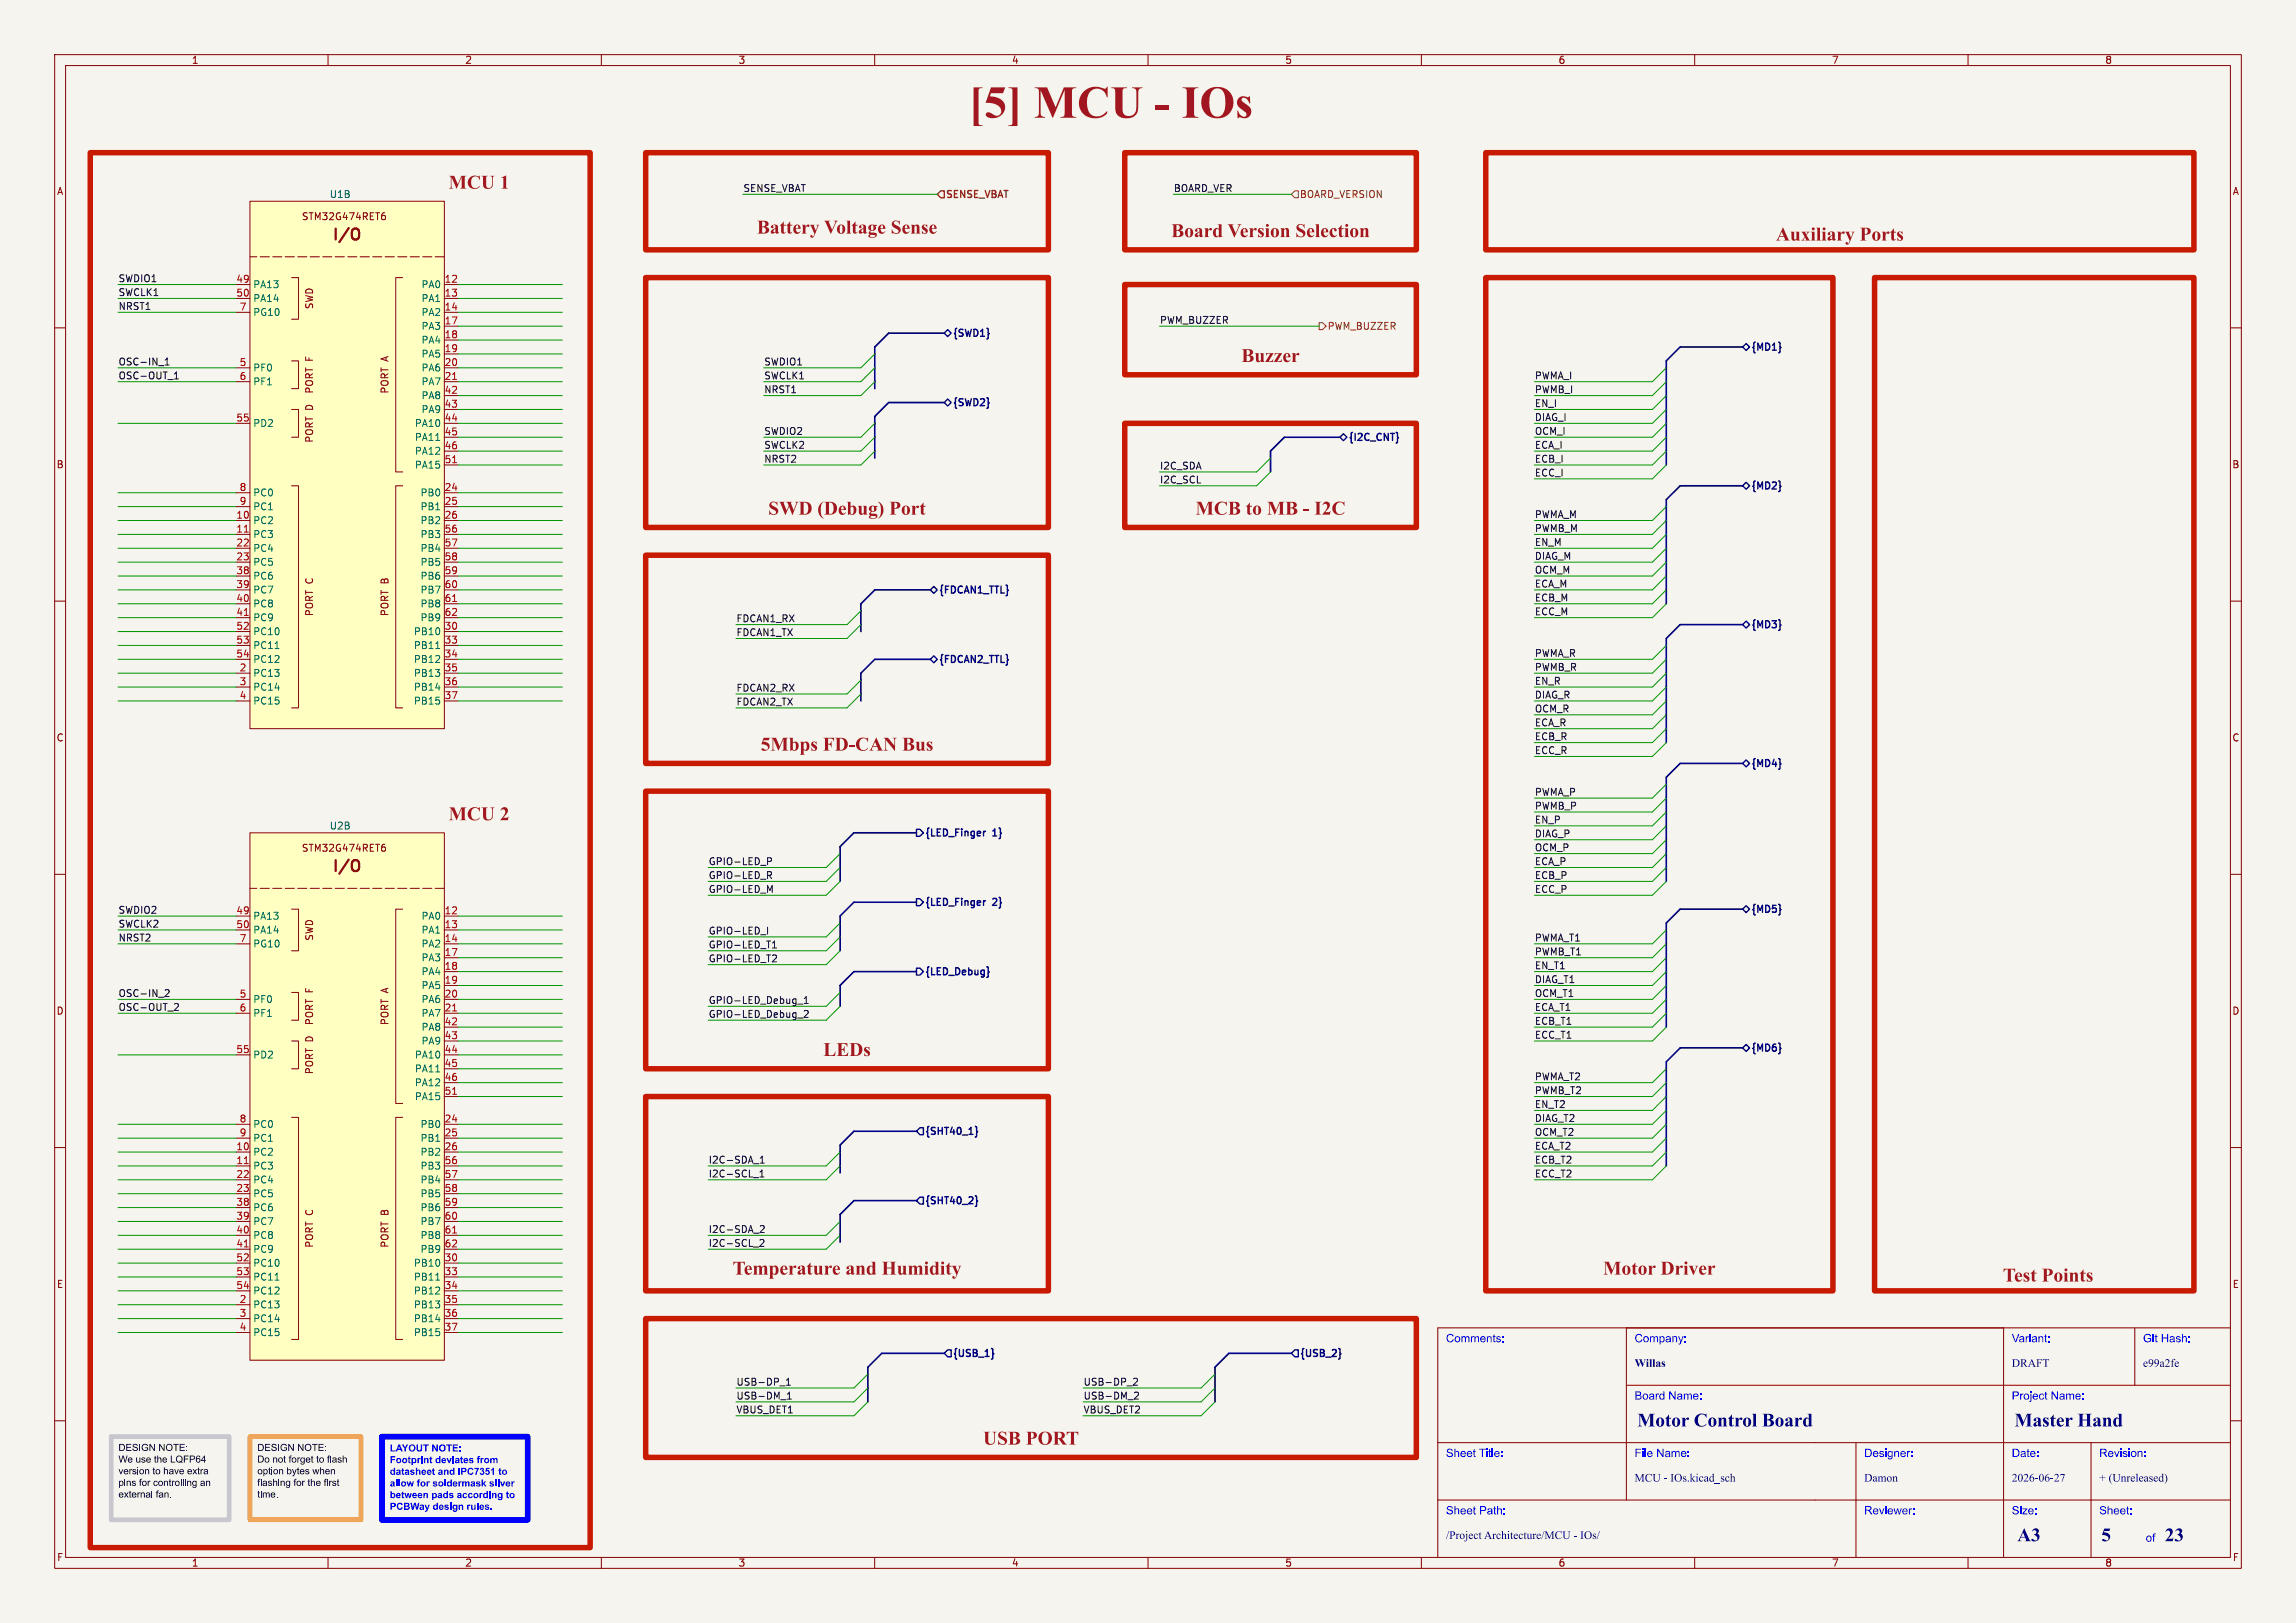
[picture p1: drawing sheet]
<svg xmlns="http://www.w3.org/2000/svg" width="420mm" height="297mm" viewBox="0 0 420 297" stroke-linecap="round" stroke-linejoin="round" font-family="sans-serif">
<defs><g id="words">
<text font-size="8.4" fill="#a21622" x="177.2" y="23.7">[5] MCU - IOs</text>
<g font-size="3.5" fill="#a21622">
<text x="82.1" y="35.5">MCU 1</text>
<text x="138.5" y="43.2">BatteryVoltageSense</text>
<text x="214.2" y="43.8">BoardVersionSelection</text>
<text x="324.9" y="44.5">AuxiliaryPorts</text>
<text x="227.1" y="66.7">Buzzer</text>
<text x="140.5" y="94.6">SWD (Debug)Port</text>
<text x="218.7" y="94.6">MCB toMB - I2C</text>
<text x="139.1" y="137.8">5MbpsFD-CAN Bus</text>
<text x="82.1" y="151">MCU 2</text>
<text x="150.6" y="193.7">LEDs</text>
<text x="134" y="233.7">TemperatureandHumidity</text>
<text x="293.3" y="233.7">Motor Driver</text>
<text x="366.4" y="235">TestPoints</text>
<text x="179.8" y="264.8">USBPORT</text>
</g>
<g font-size="3.5" fill="#00007f">
<text x="299.5" y="261.9">Motor ControlBoard</text>
<text x="368.5" y="261.9">MasterHand</text>
<text x="369" y="282.9">A3</text>
<text x="384.4" y="282.9">5</text>
<text x="396" y="282.9">23</text>
</g>
<g font-size="2.8" fill="#840000">
<text x="60.5" y="44.5">I/O</text>
<text x="60.5" y="160.1">I/O</text>
</g>
<g font-size="2.1" fill="#00f">
<text x="264.5" y="246.2">Comments:</text>
<text x="299" y="246.2">Company:</text>
<text x="368" y="246.2">Variant:</text>
<text x="392" y="246.2">Git Hash:</text>
<text x="299" y="256.7">Board Name:</text>
<text x="368" y="256.7">Project Name:</text>
<text x="264.5" y="267.2">Sheet Title:</text>
<text x="299" y="267.2">File Name:</text>
<text x="341" y="267.2">Designer:</text>
<text x="368" y="267.2">Date:</text>
<text x="384" y="267.2">Revision:</text>
<text x="264.5" y="277.7">Sheet Path:</text>
<text x="341" y="277.7">Reviewer:</text>
<text x="368" y="277.7">Size:</text>
<text x="384" y="277.7">Sheet:</text>
<text x="392.5" y="282.7">of</text>
</g>
<g font-size="2.1" fill="#00007f">
<text x="299" y="250.7">Willas</text>
<text x="368" y="250.7">DRAFT</text>
<text x="392" y="250.7">e99a2fe</text>
<text x="299" y="271.7">MCU - IOs.kicad_sch</text>
<text x="341" y="271.7">Damon</text>
<text x="368" y="271.7">2026-06-27</text>
<text x="384" y="271.7">+ (Unreleased)</text>
<text x="264.5" y="282.2">/ProjectArchitecture/MCU- IOs/</text>
</g>
<g font-size="1.8" fill="#840000">
<text x="35" y="11.9">1</text>
<text x="85" y="11.9">2</text>
<text x="135" y="11.9">3</text>
<text x="185" y="11.9">4</text>
<text x="235" y="11.9">5</text>
<text x="285" y="11.9">6</text>
<text x="335" y="11.9">7</text>
<text x="385" y="11.9">8</text>
<text x="10.3" y="35.9">A</text>
<text x="408.3" y="35.9">A</text>
<text x="55.1" y="40.5">STM32G474RET6</text>
<text x="57.5" y="56.7" transform="rotate(-90 57.5 56.7)">SWD</text>
<text x="57.5" y="72.1" transform="rotate(-90 57.5 72.1)">PORT F</text>
<text x="71.3" y="72.1" transform="rotate(-90 71.3 72.1)">PORT A</text>
<text x="57.5" y="81.1" transform="rotate(-90 57.5 81.1)">PORT D</text>
<text x="10.3" y="85.9">B</text>
<text x="408.2" y="85.9">B</text>
<text x="57.5" y="112.9" transform="rotate(-90 57.5 112.9)">PORT C</text>
<text x="71.3" y="112.9" transform="rotate(-90 71.3 112.9)">PORT B</text>
<text x="10.3" y="135.9">C</text>
<text x="408.2" y="135.9">C</text>
<text x="55.1" y="156.1">STM32G474RET6</text>
<text x="57.5" y="172.2" transform="rotate(-90 57.5 172.2)">SWD</text>
<text x="10.3" y="185.9">D</text>
<text x="408.2" y="185.9">D</text>
<text x="57.5" y="187.7" transform="rotate(-90 57.5 187.7)">PORT F</text>
<text x="71.3" y="187.7" transform="rotate(-90 71.3 187.7)">PORT A</text>
<text x="57.5" y="196.7" transform="rotate(-90 57.5 196.7)">PORT D</text>
<text x="57.5" y="228.4" transform="rotate(-90 57.5 228.4)">PORT C</text>
<text x="71.3" y="228.4" transform="rotate(-90 71.3 228.4)">PORT B</text>
<text x="10.3" y="235.9">E</text>
<text x="408.3" y="235.9">E</text>
<text x="10.3" y="285.9">F</text>
<text x="35" y="286.9">1</text>
<text x="85" y="286.9">2</text>
<text x="135" y="286.9">3</text>
<text x="185" y="286.9">4</text>
<text x="235" y="286.9">5</text>
<text x="285" y="286.9">6</text>
<text x="335" y="286.9">7</text>
<text x="385" y="286.9">8</text>
<text x="408.3" y="285.9">F</text>
</g>
<g font-size="1.8" fill="#0f0f0f">
<text x="135.9" y="35.2">SENSE_VBAT</text>
<text x="214.6" y="35.2">BOARD_VER</text>
<text x="21.6" y="51.7">SWDIO1</text>
<text x="21.6" y="56.8">NRST1</text>
<text x="21.6" y="54.3">SWCLK1</text>
<text x="212.1" y="59.3">PWM_BUZZER</text>
<text x="21.6" y="69.5">OSC-OUT_1</text>
<text x="21.6" y="67">OSC-IN_1</text>
<text x="139.7" y="67">SWDIO1</text>
<text x="139.7" y="69.5">SWCLK1</text>
<text x="280.7" y="69.5">PWMA_I</text>
<text x="139.7" y="72">NRST1</text>
<text x="280.7" y="77.1">DIAG_I</text>
<text x="280.7" y="74.6">EN_I</text>
<text x="280.7" y="72">PWMB_I</text>
<text x="139.7" y="79.7">SWDIO2</text>
<text x="139.7" y="82.2">SWCLK2</text>
<text x="280.7" y="79.7">OCM_I</text>
<text x="280.7" y="82.2">ECA_I</text>
<text x="139.7" y="84.7">NRST2</text>
<text x="212.1" y="86">I2C_SDA</text>
<text x="212.1" y="88.6">I2C_SCL</text>
<text x="280.7" y="87.3">ECC_I</text>
<text x="280.7" y="84.7">ECB_I</text>
<text x="280.7" y="94.9">PWMA_M</text>
<text x="280.7" y="100">EN_M</text>
<text x="280.7" y="97.4">PWMB_M</text>
<text x="280.7" y="105.1">OCM_M</text>
<text x="280.7" y="107.6">ECA_M</text>
<text x="280.7" y="102.5">DIAG_M</text>
<text x="134.6" y="114">FDCAN1_RX</text>
<text x="280.7" y="110.1">ECB_M</text>
<text x="280.7" y="112.7">ECC_M</text>
<text x="134.6" y="116.5">FDCAN1_TX</text>
<text x="280.7" y="125.4">EN_R</text>
<text x="280.7" y="120.3">PWMA_R</text>
<text x="280.7" y="122.8">PWMB_R</text>
<text x="134.6" y="129.2">FDCAN2_TX</text>
<text x="134.6" y="126.7">FDCAN2_RX</text>
<text x="280.7" y="127.9">DIAG_R</text>
<text x="280.7" y="130.5">OCM_R</text>
<text x="280.7" y="133">ECA_R</text>
<text x="280.7" y="135.5">ECB_R</text>
<text x="280.7" y="138.1">ECC_R</text>
<text x="280.7" y="148.2">PWMB_P</text>
<text x="280.7" y="145.7">PWMA_P</text>
<text x="280.7" y="153.3">DIAG_P</text>
<text x="280.7" y="155.9">OCM_P</text>
<text x="280.7" y="150.8">EN_P</text>
<text x="129.5" y="160.9">GPIO-LED_R</text>
<text x="129.5" y="158.4">GPIO-LED_P</text>
<text x="280.7" y="160.9">ECB_P</text>
<text x="280.7" y="158.4">ECA_P</text>
<text x="21.6" y="167.3">SWDIO2</text>
<text x="129.5" y="163.5">GPIO-LED_M</text>
<text x="280.7" y="163.5">ECC_P</text>
<text x="21.6" y="172.4">NRST2</text>
<text x="21.6" y="169.8">SWCLK2</text>
<text x="129.5" y="173.6">GPIO-LED_T1</text>
<text x="129.5" y="171.1">GPIO-LED_I</text>
<text x="280.7" y="172.4">PWMA_T1</text>
<text x="129.5" y="176.2">GPIO-LED_T2</text>
<text x="280.7" y="180">DIAG_T1</text>
<text x="280.7" y="174.9">PWMB_T1</text>
<text x="280.7" y="177.5">EN_T1</text>
<text x="21.6" y="185.1">OSC-OUT_2</text>
<text x="21.6" y="182.5">OSC-IN_2</text>
<text x="129.5" y="183.8">GPIO-LED_Debug_1</text>
<text x="280.7" y="185.1">ECA_T1</text>
<text x="280.7" y="182.5">OCM_T1</text>
<text x="129.5" y="186.3">GPIO-LED_Debug_2</text>
<text x="280.7" y="187.6">ECB_T1</text>
<text x="280.7" y="190.2">ECC_T1</text>
<text x="280.7" y="197.8">PWMA_T2</text>
<text x="280.7" y="202.9">EN_T2</text>
<text x="280.7" y="200.3">PWMB_T2</text>
<text x="280.7" y="205.4">DIAG_T2</text>
<text x="280.7" y="207.9">OCM_T2</text>
<text x="129.5" y="213">I2C-SDA_1</text>
<text x="129.5" y="215.6">I2C-SCL_1</text>
<text x="280.7" y="215.6">ECC_T2</text>
<text x="280.7" y="210.5">ECA_T2</text>
<text x="280.7" y="213">ECB_T2</text>
<text x="129.5" y="225.7">I2C-SDA_2</text>
<text x="129.5" y="228.3">I2C-SCL_2</text>
<text x="134.6" y="253.7">USB-DP_1</text>
<text x="134.6" y="256.2">USB-DM_1</text>
<text x="198.1" y="256.2">USB-DM_2</text>
<text x="198.1" y="253.7">USB-DP_2</text>
<text x="134.6" y="258.7">VBUS_DET1</text>
<text x="198.1" y="258.7">VBUS_DET2</text>
</g>
<g font-size="1.8" fill="#006464">
<text x="60.2" y="36.4">U1B</text>
<text x="46.2" y="52.9">PA13</text>
<text x="77" y="52.9">PA0</text>
<text x="46.2" y="55.5">PA14</text>
<text x="46.2" y="58">PG10</text>
<text x="77" y="55.5">PA1</text>
<text x="77" y="58">PA2</text>
<text x="77" y="60.6">PA3</text>
<text x="77" y="63.1">PA4</text>
<text x="77" y="65.6">PA5</text>
<text x="46.2" y="68.2">PF0</text>
<text x="46.2" y="70.7">PF1</text>
<text x="77" y="68.2">PA6</text>
<text x="77" y="70.7">PA7</text>
<text x="77" y="73.3">PA8</text>
<text x="77" y="75.8">PA9</text>
<text x="46.2" y="78.3">PD2</text>
<text x="75.8" y="78.3">PA10</text>
<text x="75.8" y="80.9">PA11</text>
<text x="75.8" y="83.4">PA12</text>
<text x="75.8" y="86">PA15</text>
<text x="46.2" y="91">PC0</text>
<text x="46.2" y="93.6">PC1</text>
<text x="76.8" y="91">PB0</text>
<text x="76.8" y="93.6">PB1</text>
<text x="46.2" y="96.1">PC2</text>
<text x="46.2" y="98.7">PC3</text>
<text x="46.2" y="101.2">PC4</text>
<text x="76.8" y="96.1">PB2</text>
<text x="76.8" y="98.7">PB3</text>
<text x="76.8" y="101.2">PB4</text>
<text x="46.2" y="103.7">PC5</text>
<text x="46.2" y="106.3">PC6</text>
<text x="76.8" y="103.7">PB5</text>
<text x="76.8" y="106.3">PB6</text>
<text x="46.2" y="108.8">PC7</text>
<text x="46.2" y="111.4">PC8</text>
<text x="46.2" y="113.9">PC9</text>
<text x="76.8" y="108.8">PB7</text>
<text x="76.8" y="111.4">PB8</text>
<text x="76.8" y="113.9">PB9</text>
<text x="46.2" y="116.4">PC10</text>
<text x="46.2" y="119">PC11</text>
<text x="75.6" y="116.4">PB10</text>
<text x="75.6" y="119">PB11</text>
<text x="46.2" y="121.5">PC12</text>
<text x="46.2" y="124.1">PC13</text>
<text x="75.6" y="121.5">PB12</text>
<text x="75.6" y="124.1">PB13</text>
<text x="46.2" y="126.6">PC14</text>
<text x="46.2" y="129.1">PC15</text>
<text x="75.6" y="126.6">PB14</text>
<text x="75.6" y="129.1">PB15</text>
<text x="60.2" y="152">U2B</text>
<text x="46.2" y="168.5">PA13</text>
<text x="46.2" y="171">PA14</text>
<text x="46.2" y="173.6">PG10</text>
<text x="77" y="168.5">PA0</text>
<text x="77" y="171">PA1</text>
<text x="77" y="173.6">PA2</text>
<text x="77" y="176.1">PA3</text>
<text x="77" y="178.7">PA4</text>
<text x="46.2" y="183.7">PF0</text>
<text x="77" y="181.2">PA5</text>
<text x="77" y="183.7">PA6</text>
<text x="46.2" y="186.3">PF1</text>
<text x="77" y="186.3">PA7</text>
<text x="77" y="188.8">PA8</text>
<text x="77" y="191.4">PA9</text>
<text x="46.2" y="193.9">PD2</text>
<text x="75.8" y="193.9">PA10</text>
<text x="75.8" y="196.4">PA11</text>
<text x="75.8" y="199">PA12</text>
<text x="75.8" y="201.5">PA15</text>
<text x="46.2" y="206.6">PC0</text>
<text x="46.2" y="209.1">PC1</text>
<text x="76.8" y="206.6">PB0</text>
<text x="76.8" y="209.1">PB1</text>
<text x="46.2" y="211.7">PC2</text>
<text x="46.2" y="214.2">PC3</text>
<text x="76.8" y="211.7">PB2</text>
<text x="76.8" y="214.2">PB3</text>
<text x="46.2" y="216.8">PC4</text>
<text x="46.2" y="219.3">PC5</text>
<text x="46.2" y="221.8">PC6</text>
<text x="76.8" y="216.8">PB4</text>
<text x="76.8" y="219.3">PB5</text>
<text x="76.8" y="221.8">PB6</text>
<text x="46.2" y="224.4">PC7</text>
<text x="46.2" y="226.9">PC8</text>
<text x="76.8" y="224.4">PB7</text>
<text x="76.8" y="226.9">PB8</text>
<text x="46.2" y="229.5">PC9</text>
<text x="46.2" y="232">PC10</text>
<text x="75.6" y="232">PB10</text>
<text x="76.8" y="229.5">PB9</text>
<text x="46.2" y="234.5">PC11</text>
<text x="46.2" y="237.1">PC12</text>
<text x="46.2" y="239.6">PC13</text>
<text x="75.6" y="234.5">PB11</text>
<text x="75.6" y="237.1">PB12</text>
<text x="75.6" y="239.6">PB13</text>
<text x="46.2" y="242.2">PC14</text>
<text x="46.2" y="244.7">PC15</text>
<text x="75.6" y="242.2">PB14</text>
<text x="75.6" y="244.7">PB15</text>
</g>
<g font-size="1.8" fill="#725600">
<text x="172.9" y="36.6">SENSE_VBAT</text>
<text x="237.7" y="36.4">BOARD_VERSION</text>
<text x="242.8" y="60.6">PWM_BUZZER</text>
</g>
<g font-size="1.8" fill="#a90000">
<text x="43.1" y="51.8">49</text>
<text x="81.2" y="51.8">12</text>
<text x="43.1" y="54.4">50</text>
<text x="43.7" y="56.9">7</text>
<text x="81.2" y="54.4">13</text>
<text x="81.2" y="56.9">14</text>
<text x="81.2" y="59.4">17</text>
<text x="81.2" y="62">18</text>
<text x="81.2" y="64.5">19</text>
<text x="43.7" y="67.1">5</text>
<text x="43.7" y="69.6">6</text>
<text x="81.2" y="67.1">20</text>
<text x="81.2" y="69.6">21</text>
<text x="43.1" y="77.2">55</text>
<text x="81.2" y="72.1">42</text>
<text x="81.2" y="74.7">43</text>
<text x="81.2" y="77.2">44</text>
<text x="81.2" y="79.8">45</text>
<text x="81.2" y="82.3">46</text>
<text x="43.7" y="89.9">8</text>
<text x="81.2" y="84.8">51</text>
<text x="81.2" y="89.9">24</text>
<text x="43.1" y="95">10</text>
<text x="43.7" y="92.5">9</text>
<text x="81.2" y="92.5">25</text>
<text x="81.2" y="95">26</text>
<text x="43.1" y="97.5">11</text>
<text x="43.1" y="100.1">22</text>
<text x="81.2" y="97.5">56</text>
<text x="81.2" y="100.1">57</text>
<text x="43.1" y="102.6">23</text>
<text x="43.1" y="105.2">38</text>
<text x="43.1" y="107.7">39</text>
<text x="81.2" y="102.6">58</text>
<text x="81.2" y="105.2">59</text>
<text x="81.2" y="107.7">60</text>
<text x="43.1" y="110.2">40</text>
<text x="43.1" y="112.8">41</text>
<text x="81.2" y="110.2">61</text>
<text x="81.2" y="112.8">62</text>
<text x="43.1" y="115.3">52</text>
<text x="43.1" y="117.9">53</text>
<text x="81.2" y="115.3">30</text>
<text x="81.2" y="117.9">33</text>
<text x="43.1" y="120.4">54</text>
<text x="43.7" y="122.9">2</text>
<text x="43.7" y="125.5">3</text>
<text x="81.2" y="120.4">34</text>
<text x="81.2" y="122.9">35</text>
<text x="81.2" y="125.5">36</text>
<text x="43.7" y="128">4</text>
<text x="81.2" y="128">37</text>
<text x="43.1" y="167.4">49</text>
<text x="81.2" y="167.4">12</text>
<text x="43.1" y="169.9">50</text>
<text x="43.7" y="172.5">7</text>
<text x="81.2" y="169.9">13</text>
<text x="81.2" y="172.5">14</text>
<text x="81.2" y="175">17</text>
<text x="81.2" y="177.5">18</text>
<text x="43.7" y="182.6">5</text>
<text x="43.7" y="185.2">6</text>
<text x="81.2" y="180.1">19</text>
<text x="81.2" y="182.6">20</text>
<text x="81.2" y="185.2">21</text>
<text x="81.2" y="187.7">42</text>
<text x="81.2" y="190.2">43</text>
<text x="43.1" y="192.8">55</text>
<text x="81.2" y="192.8">44</text>
<text x="81.2" y="195.3">45</text>
<text x="81.2" y="197.9">46</text>
<text x="81.2" y="200.4">51</text>
<text x="43.7" y="205.5">8</text>
<text x="43.7" y="208">9</text>
<text x="81.2" y="205.5">24</text>
<text x="81.2" y="208">25</text>
<text x="43.1" y="210.6">10</text>
<text x="43.1" y="213.1">11</text>
<text x="43.1" y="215.6">22</text>
<text x="81.2" y="210.6">26</text>
<text x="81.2" y="213.1">56</text>
<text x="81.2" y="215.6">57</text>
<text x="43.1" y="218.2">23</text>
<text x="43.1" y="220.7">38</text>
<text x="81.2" y="218.2">58</text>
<text x="81.2" y="220.7">59</text>
<text x="43.1" y="223.3">39</text>
<text x="43.1" y="225.8">40</text>
<text x="81.2" y="223.3">60</text>
<text x="81.2" y="225.8">61</text>
<text x="43.1" y="228.3">41</text>
<text x="43.1" y="230.9">52</text>
<text x="43.1" y="233.4">53</text>
<text x="81.2" y="228.3">62</text>
<text x="81.2" y="230.9">30</text>
<text x="81.2" y="233.4">33</text>
<text x="43.1" y="236">54</text>
<text x="43.7" y="238.5">2</text>
<text x="81.2" y="236">34</text>
<text x="81.2" y="238.5">35</text>
<text x="43.7" y="241">3</text>
<text x="43.7" y="243.6">4</text>
<text x="81.2" y="241">36</text>
<text x="81.2" y="243.6">37</text>
</g>
<g font-size="1.8" fill="#000084">
<text x="174.2" y="62">{SWD1}</text>
<text x="320.2" y="64.5">{MD1}</text>
<text x="174.2" y="74.7">{SWD2}</text>
<text x="246.6" y="81">{I2C_CNT}</text>
<text x="320.2" y="89.9">{MD2}</text>
<text x="171.6" y="109">{FDCAN1_TTL}</text>
<text x="320.2" y="115.3">{MD3}</text>
<text x="171.6" y="121.7">{FDCAN2_TTL}</text>
<text x="320.2" y="140.7">{MD4}</text>
<text x="169.1" y="153.4">{LED_Finger</text>
<text x="181.7" y="153.4">1}</text>
<text x="169.1" y="166.1">{LED_Finger</text>
<text x="181.7" y="166.1">2}</text>
<text x="320.2" y="167.4">{MD5}</text>
<text x="169.1" y="178.8">{LED_Debug}</text>
<text x="320.2" y="192.8">{MD6}</text>
<text x="169.1" y="208">{SHT40_1}</text>
<text x="169.1" y="220.7">{SHT40_2}</text>
<text x="174.2" y="248.7">{USB_1}</text>
<text x="237.7" y="248.7">{USB_2}</text>
</g>
<g font-size="1.8">
<text x="47.1" y="268.4">Do not forget to flash</text>
<text x="21.7" y="270.5">version to have extra</text>
<text x="21.7" y="272.6">pins for controlling an</text>
<text x="21.7" y="274.8">external fan.</text>
<text x="47.1" y="270.5">option bytes when</text>
<text x="47.1" y="272.6">flashing for the first</text>
<text x="47.1" y="274.8">time.</text>
</g>
<g font-size="1.8" fill="#00f">
<text x="71.3" y="268.5">Footprint deviates from</text>
<text x="71.3" y="272.7">allow for soldermask sliver</text>
<text x="71.3" y="274.9">between pads according to</text>
<text x="71.3" y="277">PCBWay design rules.</text>
</g>
</g></defs>
<path d="M0 0h420v297h-420z" fill="#f5f4ef" stroke="#f5f4ef" stroke-width=".18"/>
<g fill="none" stroke="#840000" stroke-width=".18">
<path d="M10 10h400v277h-400zM12 12h396v273h-396zM60 10v2M110 10v2M160 10v2M210 10v2M260 10v2M310 10v2M360 10v2M10 60h2M408 60h2M10 110h2"/>
<path d="M408 110h2M10 160h2M408 160h2M10 210h2M408 210h2M297.5 253.5h110.5M297.5 243v31.5M366.5 243v42M390.5 243v10.5M408 243h-145v42M10 260h2M263 274.5h145"/>
<path d="M263 264h145M339.5 264v21M382.5 264v21M408 260h2M60 285v2M110 285v2M160 285v2M210 285v2M260 285v2M310 285v2M360 285v2"/>
</g>
<path d="M45.7 152.4h35.6v96.5h-35.6z" fill="#ffffc2"/>
<g fill="none" stroke="#840000" stroke-width=".18">
<path d="M45.7 152.4h35.6v96.5h-35.6zM70 155h.3l.2 .2v.5l-.5 .1M70.2 154.5h.2M43.2 167.6h2.5M43.2 170.2h2.5M43.2 172.7h2.5M53.3 166.4h1.3v7.6h-1.3M73.7 166.4h-1.3v35.5h1.3M81.3 167.6h2.5M81.3 170.2h2.5M81.3 172.7h2.5M81.3 175.3h2.5"/>
<path d="M81.3 177.8h2.5M43.2 182.9h2.5M43.2 185.4h2.5M43.2 193h2.5M53.3 181.6h1.3v5.1h-1.3M53.3 190.5h1.3v5.1h-1.3M81.3 182.9h2.5M81.3 185.4h2.5M81.3 193h2.5M81.3 180.3h2.5M81.3 188h2.5M81.3 190.5h2.5"/>
<path d="M81.3 195.6h2.5M81.3 198.1h2.5M43.2 205.7h2.5M43.2 208.3h2.5M43.2 210.8h2.5M43.2 213.4h2.5M43.2 215.9h2.5M43.2 218.4h2.5M53.3 204.5h1.3v40.6h-1.3M73.7 204.5h-1.3v40.6h1.3M81.3 205.7h2.5M81.3 208.3h2.5"/>
<path d="M81.3 210.8h2.5M81.3 213.4h2.5M81.3 215.9h2.5M81.3 218.4h2.5M81.3 200.7h2.5M43.2 221h2.5M43.2 223.5h2.5M43.2 226.1h2.5M43.2 228.6h2.5M43.2 231.1h2.5M43.2 233.7h2.5M43.2 236.2h2.5"/>
<path d="M43.2 238.8h2.5M81.3 221h2.5M81.3 223.5h2.5M81.3 226.1h2.5M81.3 228.6h2.5M81.3 231.1h2.5M81.3 233.7h2.5M81.3 236.2h2.5M81.3 238.8h2.5M43.2 241.3h2.5M43.2 243.8h2.5M81.3 241.3h2.5"/>
<path d="M81.3 243.8h2.5"/>
</g>
<path d="M81.3 162.6h-35.6" fill="none" stroke="#840000" stroke-width=".18" stroke-dasharray="1.7 .6"/>
<path d="M64.8 157.4a.67 .67 0 0 1 .9 .7v.6a.67 .67 0 0 1-.9 .7" fill="none" stroke="#840000" stroke-width=".4"/>
<path d="M82.8 185h.7M44.7 212.9h.7M82.8 200.2h.7M44.7 228.2h.7M82.8 225.6h.7" fill="none" stroke="#a90000" stroke-width=".18"/>
<path d="M79.7 196.2h.7M50.3 234.3h.7M79.7 234.3h.7" fill="none" stroke="#006464" stroke-width=".18"/>
<path d="M45.7 36.8h35.6v96.6h-35.6z" fill="#ffffc2"/>
<g fill="none" stroke="#840000" stroke-width=".18">
<path d="M45.7 36.8h35.6v96.6h-35.6zM70 39.4h.3l.2 .3v.4l-.5 .1M70.2 38.9h.2M43.2 52.1h2.5M43.2 54.6h2.5M43.2 57.2h2.5M53.3 50.8h1.3v7.6h-1.3M73.7 50.8h-1.3v35.6h1.3M81.3 52.1h2.5M81.3 54.6h2.5M81.3 57.2h2.5M81.3 59.7h2.5"/>
<path d="M43.2 67.3h2.5M43.2 69.9h2.5M43.2 77.5h2.5M53.3 66h1.3v5.1h-1.3M53.3 74.9h1.3v5.1h-1.3M81.3 67.3h2.5M81.3 69.9h2.5M81.3 77.5h2.5M81.3 62.2h2.5M81.3 64.8h2.5M81.3 72.4h2.5M81.3 74.9h2.5"/>
<path d="M43.2 90.2h2.5M43.2 92.7h2.5M43.2 95.3h2.5M43.2 97.8h2.5M53.3 88.9h1.3v40.6h-1.3M73.7 88.9h-1.3v40.6h1.3M81.3 90.2h2.5M81.3 92.7h2.5M81.3 95.3h2.5M81.3 97.8h2.5M81.3 80h2.5M81.3 82.6h2.5"/>
<path d="M81.3 85.1h2.5M43.2 100.3h2.5M43.2 102.9h2.5M43.2 105.4h2.5M43.2 108h2.5M43.2 110.5h2.5M43.2 113h2.5M43.2 115.6h2.5M43.2 118.1h2.5M81.3 100.3h2.5M81.3 102.9h2.5M81.3 105.4h2.5"/>
<path d="M81.3 108h2.5M81.3 110.5h2.5M81.3 113h2.5M81.3 115.6h2.5M81.3 118.1h2.5M43.2 120.7h2.5M43.2 123.2h2.5M43.2 125.7h2.5M43.2 128.3h2.5M81.3 120.7h2.5M81.3 123.2h2.5M81.3 125.7h2.5"/>
<path d="M81.3 128.3h2.5"/>
</g>
<path d="M81.3 47h-35.6" fill="none" stroke="#840000" stroke-width=".18" stroke-dasharray="1.7 .6"/>
<path d="M64.8 41.8a.67 .67 0 0 1 .9 .7v.7a.67 .67 0 0 1-.9 .6" fill="none" stroke="#840000" stroke-width=".4"/>
<path d="M82.8 69.4h.7M44.7 97.4h.7M82.8 84.7h.7M44.7 112.6h.7M82.8 110.1h.7" fill="none" stroke="#a90000" stroke-width=".18"/>
<path d="M79.7 80.6h.7M50.3 118.7h.7M79.7 118.7h.7" fill="none" stroke="#006464" stroke-width=".18"/>
<g fill="none" stroke="#000084" stroke-width=".25">
<path d="M172.7 73.7l.7-.7 .6 .7-.6 .6zM172.7 61l.7-.7 .6 .7-.6 .6zM319.4 62.9l.6 .6-.6 .6-.6-.6zM245.1 80l.6-.6 .7 .6-.7 .6zM318.8 88.9l.6-.6 .6 .6-.6 .6zM170.2 108l.6-.7 .6 .7-.6 .6zM318.8 114.3l.6-.6 .6 .6-.6 .6zM170.2 120.7l.6-.7 .6 .7-.6 .6zM318.8 139.7l.6-.6 .6 .6-.6 .6zM167.6 151.8h.7l.6 .6-.6 .6h-.7zM167.6 177.2h.7l.6 .6-.6 .6h-.7zM167.6 164.5h.7l.6 .6-.6 .6h-.7z"/>
<path d="M318.8 166.4l.6-.7 .6 .7-.6 .6zM318.8 191.8l.6-.7 .6 .7-.6 .6zM168.3 219.1h.6v1.2h-.6l-.7-.6zM168.3 206.4h.6v1.2h-.6l-.7-.6zM178.5 218.8l.1 .2v.6l.2 .2-.2 .2v.6l-.1 .2M178.5 206.1l.1 .2v.6l.2 .2-.2 .2v.6l-.1 .2M173.4 247h.6v1.3h-.6l-.7-.7zM236.9 247h.6v1.3h-.6l-.7-.7z"/>
</g>
<path d="M236.9 34.9h.6v1.3h-.6l-.7-.6zM241.3 59.1h.6l.7 .6-.7 .6h-.6z" fill="none" stroke="#725600" stroke-width=".18"/>
<path d="M172.1 34.9h.6v1.3h-.6l-.7-.6z" fill="none" stroke="#725600" stroke-width=".25"/>
<g fill="none" stroke="#0f0f0f" stroke-width=".18">
<path d="M30.2 66.8h.7M30.2 65.9l.4-.4v1.3M31.9 69.3h.7M31.9 68.4l.4-.3v1.2M140.4 159.5h.5l.2 .2-.1 .4-.6 .1M140.4 157h.5l.2 .2-.1 .4h-.6M139.1 171.1h1M140.4 169.7v1.2M140.7 160.2l.4 .6M140.8 163l.5-1v1.3M141.3 173.5h.7M141.3 172.6l.4-.4v1.3"/>
<path d="M141.5 174.7l.4 .1 .1 .3-.7 .9h.7M30.3 181.2l.4-.1 .2 .4-.7 .9h.7M32.1 183.6l.4 .1 .1 .3-.7 .9h.7M145.9 183.8h1M145.9 186.3h1M147.1 183.6h.7M147.1 185l.5-.1 .2 .4-.7 .9h.7M147.1 182.7l.4-.3v1.2M137.8 215.5h1M137.9 213h.9M139 215.4h.7M139 214.5l.4-.4v1.3"/>
<path d="M139.1 212.8h.7M139.1 211.9l.3-.3v1.2M139 226.9l.5-.1 .2 .4-.7 .9h.7M139.1 224.4l.5-.1 .2 .3-.8 .9h.8M142.6 253.6h1M143.9 253.5h.7M143.9 252.6l.3-.4v1.3M144 256h.8M144 255.1l.4-.3v1.2M207.4 252.3l.4-.1 .3 .4-.8 .9h.8M207.6 254.8h.4l.3 .3-.8 .9h.8"/>
</g>
<g fill="none" stroke="#000084" stroke-width=".3">
<path d="M172.7 61h-10.1l-2.6 2.5v7.6M172.7 73.7h-10.1l-2.6 2.5v7.6M318.8 63.5h-11.5l-2.5 2.5v19.1M245.1 80h-10.2l-2.5 2.6v3.8M318.8 88.9h-11.5l-2.5 2.5v19.1M170.2 108h-10.2l-2.5 2.5v5.1M318.8 114.3h-11.5l-2.5 2.5v19.1M170.2 120.7h-10.2l-2.5 2.5v5.1M318.8 139.7h-11.5l-2.5 2.5v19.1M167.6 152.4h-11.4l-2.5 2.5v6.4M167.6 165.1h-11.4l-2.5 2.5v6.4M167.6 177.8h-11.4l-2.5 2.5v3.9"/>
<path d="M318.8 166.4h-11.5l-2.5 2.5v19.1M318.8 191.8h-11.5l-2.5 2.5v19.1M167.6 207h-11.4l-2.5 2.6v5M167.6 219.7h-11.4l-2.5 2.5v5.1M172.7 247.6h-11.4l-2.6 2.6v6.3M236.2 247.6h-11.4l-2.6 2.6v6.3"/>
</g>
<g fill="none" stroke="#009600" stroke-width=".18">
<path d="M135.9 35.6h35.5M214.6 35.6h21.6M21.6 54.6h21.6M21.6 52.1h21.6M21.6 57.2h21.6M83.8 54.6h19.1M83.8 52.1h19.1M83.8 57.2h19.1M83.8 59.7h19.1M212.1 59.7h29.2M21.6 77.5h21.6M21.6 67.3h21.6"/>
<path d="M21.6 69.9h21.6M83.8 74.9h19.1M83.8 77.5h19.1M83.8 67.3h19.1M83.8 64.8h19.1M83.8 62.2h19.1M83.8 69.9h19.1M83.8 72.4h19.1M160 77.5l-2.5 2.5h-17.8M160 64.8l-2.5 2.5h-17.8M160 67.3l-2.5 2.6h-17.8M160 69.9l-2.5 2.5h-17.8"/>
<path d="M304.8 77.5l-2.5 2.5h-21.6M304.8 72.4l-2.5 2.5h-21.6M304.8 74.9l-2.5 2.6h-21.6M304.8 67.3l-2.5 2.6h-21.6M304.8 69.9l-2.5 2.5h-21.6M21.6 90.2h21.6M21.6 95.3h21.6M21.6 92.7h21.6M21.6 97.8h21.6M83.8 90.2h19.1M83.8 95.3h19.1M83.8 92.7h19.1"/>
<path d="M83.8 82.6h19.1M83.8 80h19.1M83.8 97.8h19.1M83.8 85.1h19.1M160 80l-2.5 2.6h-17.8M160 82.6l-2.5 2.5h-17.8M232.4 86.4l-2.5 2.5h-17.8M232.4 83.8l-2.5 2.6h-17.8M304.8 92.7l-2.5 2.6h-21.6M304.8 80l-2.5 2.6h-21.6M304.8 95.3l-2.5 2.5h-21.6M304.8 97.8l-2.5 2.5h-21.6"/>
<path d="M304.8 82.6l-2.5 2.5h-21.6M304.8 85.1l-2.5 2.5h-21.6M21.6 108h21.6M21.6 105.4h21.6M21.6 100.3h21.6M21.6 102.9h21.6M21.6 113h21.6M21.6 110.5h21.6M21.6 118.1h21.6M21.6 115.6h21.6M83.8 108h19.1M83.8 105.4h19.1"/>
<path d="M83.8 100.3h19.1M83.8 102.9h19.1M83.8 113h19.1M83.8 110.5h19.1M83.8 118.1h19.1M83.8 115.6h19.1M157.5 111.8l-2.6 2.5h-20.3M157.5 114.3l-2.6 2.5h-20.3M304.8 105.4l-2.5 2.6h-21.6M304.8 102.9l-2.5 2.5h-21.6M304.8 100.3l-2.5 2.6h-21.6M304.8 110.5l-2.5 2.5h-21.6"/>
<path d="M304.8 108l-2.5 2.5h-21.6M304.8 118.1l-2.5 2.6h-21.6M21.6 123.2h21.6M21.6 120.7h21.6M21.6 128.3h21.6M21.6 125.7h21.6M83.8 123.2h19.1M83.8 120.7h19.1M83.8 128.3h19.1M83.8 125.7h19.1M157.5 127l-2.6 2.5h-20.3M157.5 124.5l-2.6 2.5h-20.3"/>
<path d="M304.8 120.7l-2.5 2.5h-21.6M304.8 125.7l-2.5 2.6h-21.6M304.8 123.2l-2.5 2.5h-21.6M304.8 135.9l-2.5 2.5h-21.6M304.8 133.4l-2.5 2.5h-21.6M304.8 128.3l-2.5 2.5h-21.6M304.8 130.8l-2.5 2.6h-21.6M153.7 158.8l-2.6 2.5h-21.6M153.7 156.2l-2.6 2.6h-21.6M304.8 158.8l-2.5 2.5h-21.6M304.8 156.2l-2.5 2.6h-21.6M304.8 151.1l-2.5 2.6h-21.6"/>
<path d="M304.8 148.6l-2.5 2.5h-21.6M304.8 146.1l-2.5 2.5h-21.6M304.8 153.7l-2.5 2.5h-21.6M304.8 143.5l-2.5 2.6h-21.6M21.6 172.7h21.6M21.6 167.6h21.6M21.6 170.2h21.6M83.8 172.7h19.1M83.8 167.6h19.1M83.8 170.2h19.1M83.8 175.3h19.1M83.8 177.8h19.1"/>
<path d="M153.7 168.9l-2.6 2.6h-21.6M153.7 171.5l-2.6 2.5h-21.6M153.7 161.3l-2.6 2.5h-21.6M153.7 174l-2.6 2.5h-21.6M304.8 170.2l-2.5 2.5h-21.6M304.8 172.7l-2.5 2.6h-21.6M304.8 175.3l-2.5 2.5h-21.6M304.8 177.8l-2.5 2.5h-21.6M304.8 161.3l-2.5 2.5h-21.6M21.6 182.9h21.6M21.6 193h21.6M21.6 185.4h21.6"/>
<path d="M83.8 182.9h19.1M83.8 193h19.1M83.8 185.4h19.1M83.8 180.3h19.1M83.8 195.6h19.1M83.8 198.1h19.1M83.8 188h19.1M83.8 190.5h19.1M153.7 181.6l-2.6 2.6h-21.6M153.7 184.2l-2.6 2.5h-21.6M304.8 180.3l-2.5 2.6h-21.6M304.8 182.9l-2.5 2.5h-21.6"/>
<path d="M304.8 198.1l-2.5 2.6h-21.6M304.8 195.6l-2.5 2.5h-21.6M304.8 185.4l-2.5 2.6h-21.6M304.8 188l-2.5 2.5h-21.6M21.6 218.4h21.6M21.6 213.4h21.6M21.6 210.8h21.6M21.6 205.7h21.6M21.6 208.3h21.6M21.6 215.9h21.6M83.8 218.4h19.1M83.8 213.4h19.1"/>
<path d="M83.8 210.8h19.1M83.8 205.7h19.1M83.8 208.3h19.1M83.8 200.7h19.1M83.8 215.9h19.1M153.7 210.8l-2.6 2.6h-21.6M153.7 213.4l-2.6 2.5h-21.6M304.8 210.8l-2.5 2.6h-21.6M304.8 208.3l-2.5 2.5h-21.6M304.8 203.2l-2.5 2.5h-21.6M304.8 205.7l-2.5 2.6h-21.6M304.8 213.4l-2.5 2.5h-21.6"/>
<path d="M304.8 200.7l-2.5 2.5h-21.6M21.6 238.8h21.6M21.6 236.2h21.6M21.6 231.1h21.6M21.6 226.1h21.6M21.6 233.7h21.6M21.6 228.6h21.6M21.6 223.5h21.6M21.6 221h21.6M83.8 238.8h19.1M83.8 236.2h19.1M83.8 231.1h19.1"/>
<path d="M83.8 226.1h19.1M83.8 233.7h19.1M83.8 228.6h19.1M83.8 223.5h19.1M83.8 221h19.1M153.7 223.5l-2.6 2.6h-21.6M153.7 226.1l-2.6 2.5h-21.6M21.6 241.3h21.6M21.6 243.8h21.6M83.8 241.3h19.1M83.8 243.8h19.1M158.7 256.5l-2.5 2.6h-21.6"/>
<path d="M158.7 251.5l-2.5 2.5h-21.6M158.7 254l-2.5 2.5h-21.6M222.2 256.5l-2.5 2.6h-21.6M222.2 251.5l-2.5 2.5h-21.6M222.2 254l-2.5 2.5h-21.6"/>
</g>
<path d="M45.7 262.9h20.3v15.2h-20.3z" fill="none" stroke="#ffa500" stroke-width=".8"/>
<g fill="#000">
<path d="M21.7 266.4h.2l.2 1.1 .3-1.1h.2l.3 1.1 .3-1.1h.1l-.3 1.2h-.2l-.3-1.1-.3 1.1h-.2zM21.8 264.2h.4a.64 .64 0 0 1 .7 .7 .64 .64 0 0 1-.6 .6h-.5v-.1h.4a.49 .49 0 0 0 .5-.5 .49 .49 0 0 0-.5-.5h-.2v1h-.2zM23.1 264.2h.9v.2h-.7v.4h.7v.1h-.7v.5h.7v.1h-.9zM23.5 266.8l.2-.1a.43 .43 0 0 1 .5 .5h-.7l.2 .3 .5-.1a.44 .44 0 0 1-.5 .2 .44 .44 0 0 1-.3-.5h.7l-.3-.3-.4 .3zM23.7 272.9l.1-.1v.3h.2v.1h-.2v.6l.2 .2h-.3v-.8h-.1zM24.4 264.3h.6l.2 .2-.2 .1a.27 .27 0 0 0-.3-.3 .27 .27 0 0 0-.2 .4l.2 .1a.43 .43 0 0 1 .5 .5 .43 .43 0 0 1-.7 .2l-.3-.3 .2-.1a.31 .31 0 0 0 .3 .3 .31 .31 0 0 0 .3-.4l-.7-.2zM25.1 268.5h.2v.2h-.2zM25.5 264.2h.2v1.3h-.2zM24.9 266.7h.2v.7l.2 .1 .2-.1v-.7h.2v.9h-.2v-.1l-.3 .2-.2-.1zM25.6 270.7l.4-.1-.3 .2 .2 .3h-.2v.8h-.1v-.8h-.2zM25.9 266.8l.5-.1 .2 .3h-.2a.18 .18 0 0 0-.2-.2 .18 .18 0 0 0-.1 .2l.1 .1a.33 .33 0 0 1 .3 .5 .33 .33 0 0 1-.5 0l-.2-.2 .2-.1a.2 .2 0 0 0 .2 .3 .2 .2 0 0 0 .2-.3 .36 .36 0 0 1-.5-.4zM26.1 264.4l.6-.2 .3 .2 .1 .2h-.2a.49 .49 0 0 0-.7 0 .49 .49 0 0 0 0 .7 .49 .49 0 0 0 .7 0v-.3h-.3v-.1h.5v.4a.69 .69 0 0 1-1 .1 .69 .69 0 0 1 0-1z"/>
<path d="M26.9 266.8l.2-.1a.43 .43 0 0 1 .5 .5h-.7l.2 .3 .5-.1a.44 .44 0 0 1-.6 .2 .44 .44 0 0 1-.3-.5h.7l-.2-.3-.5 .3zM27.3 264.2h.2l.7 1v-1h.1v1.3h-.1l-.7-1v1h-.2zM27.7 272.8h.2v1.2h-.2zM28 268.6l.2-.1v.4h.2v.1h-.2v.5l.2 .3-.3-.1-.1-.7h-.1zM28.3 266.5l.2-.1v.3h.1v.1h-.1v.6l.1 .2h-.3v-.8h-.1zM28.7 272.8h.3l-.2 .2 .2 .2h-.2v.8h-.2v-.8h-.1zM28.8 266.4h.1v.4l.3-.1 .3 .2v.7h-.1v-.6l-.2-.2-.3 .2v.6h-.1zM29.1 264.2h.2l.7 1v-1h.1v1.3h-.2l-.6-1v1h-.2zM30 268.5h.1v.5l.3-.2 .3 .2v.8h-.1v-.7l-.2-.1-.2 .1-.1 .7h-.1zM29.8 266.8l.2-.1a.43 .43 0 0 1 .6 .5h-.7l.2 .3 .4-.1a.44 .44 0 0 1-.5 .2 .44 .44 0 0 1-.3-.5h.7l-.3-.3-.4 .3zM30.5 264.4a.63 .63 0 0 1 1 .1 .63 .63 0 0 1-.3 .9 .63 .63 0 0 1-.9-.5h.2a.48 .48 0 0 0 .7 .4 .48 .48 0 0 0 .1-.8l-.5-.1-.2 .2-.1 .3h-.2zM31.2 266.4h.2v1.1h.6v.1h-.8z"/>
<path d="M31 270.8l.2-.1v.3h.1v.1h-.1v.6l.1 .2-.3-.1v-.7h-.1zM31.7 264.2h1v.2h-.4v1.1h-.2v-1.1h-.4zM32.9 264.2h.9v.2h-.8v.4h.7v.1h-.7v.5h.8v.1h-.9zM32.4 266.5a.65 .65 0 0 1 .9 .1 .65 .65 0 0 1-.1 .9l.2 .1v.1l-.3-.1h-.6l-.3-.5v-.1h.2a.44 .44 0 0 0 .6 .5l-.2-.1v-.1a.3 .3 0 0 0 .4-.1 .3 .3 0 0 0 0-.4 .43 .43 0 0 0-.5-.3 .43 .43 0 0 0-.3 .5h-.2zM33 270.6h.2v1.3h-.2zM33.4 270.6h.2v1.3h-.2zM33.6 266.4h.9v.1h-.7v.4h.6v.2h-.6v.5h-.2zM34.1 264.6h.2v.2h-.2zM34.1 265.3h.2v.2h-.2zM34.7 266.4h.5a.39 .39 0 0 1 .5 .3 .39 .39 0 0 1-.5 .4h-.3v.5h-.2v-.6h.7l.1-.3-.1-.2h-.5v.5h-.2zM36 266.5l.4-.1 .2 .3-.4-.2-.2 .5a.41 .41 0 0 1 .6 .1 .41 .41 0 0 1-.3 .6 .41 .41 0 0 1-.5-.5h.2a.26 .26 0 0 0 .4 .2 .26 .26 0 0 0 0-.4 .26 .26 0 0 0-.4 .2h-.2zM36.2 268.6l.2-.1v.4h.1v.1h-.1v.5l.2 .3-.3-.1-.1-.7h-.1z"/>
<path d="M37.4 266.4h.1v.8h.1v.1h-.1v.3h-.2v-.3h-.5v-.1h.5v-.6l-.4 .6h-.1zM47.3 270.7l.3-.1-.2 .2 .2 .3h-.2v.8h-.2v-.8h-.1zM47.2 272.9l.2-.1v.3h.1v.1h-.1v.6l.2 .2h-.4v-.8h-.1zM47.7 270.6h.1v1.3h-.1zM47.2 264.2h.4a.64 .64 0 0 1 .7 .7 .64 .64 0 0 1-.6 .6h-.5v-.1h.4a.49 .49 0 0 0 .5-.5 .49 .49 0 0 0-.5-.5h-.2v1h-.2zM47.2 266.4h.4a.64 .64 0 0 1 .7 .6 .64 .64 0 0 1-.6 .6h-.5v-.1h.4a.49 .49 0 0 0 .5-.5 .49 .49 0 0 0-.5-.5h-.2v1h-.2zM48.5 264.2h.9v.2h-.7v.4h.7v.1h-.7v.5h.7v.1h-.9zM49.2 268.6l.1-.1v.4h.2v.1h-.2v.5l.2 .3-.3-.1v-.7h-.1zM49.8 264.3h.6l.2 .2-.2 .1a.27 .27 0 0 0-.3-.3 .27 .27 0 0 0-.2 .4l.2 .1a.43 .43 0 0 1 .5 .5 .43 .43 0 0 1-.7 .2l-.3-.3 .2-.1a.31 .31 0 0 0 .3 .3 .31 .31 0 0 0 .3-.4l-.7-.2zM50 270.6h.1v.5l.3-.1 .3 .1v.8h-.2v-.6l-.1-.2-.3 .1v.7h-.1zM50.9 264.2h.2v1.3h-.2zM51.5 264.4l.6-.2 .3 .2 .1 .2h-.2a.49 .49 0 0 0-.7 0 .49 .49 0 0 0 0 .7 .49 .49 0 0 0 .7 0v-.3h-.3v-.1h.5v.4a.69 .69 0 0 1-1 .1 .69 .69 0 0 1 0-1z"/>
<path d="M52 266.5l.1-.1v.3h.2v.1h-.2v.6l.2 .2h-.3v-.8h-.2zM52.5 268.5h.2v.5a.42 .42 0 0 1 .6 .3 .42 .42 0 0 1-.6 .4v.1h-.2v-.5h.2a.29 .29 0 0 0 .3 .3 .29 .29 0 0 0 .1-.4l-.2-.2-.2 .3h-.2zM52.7 264.2h.2l.7 1v-1h.1v1.3h-.1l-.7-1v1h-.2zM53 266.4h.4l-.3 .2 .2 .2h-.2v.8h-.1v-.8h-.2zM53.9 270.7l.3-.1-.2 .2 .2 .3h-.2v.8h-.2v-.8h-.1zM54.5 264.2h.2l.7 1v-1h.1v1.3h-.2l-.6-1v1h-.2zM54.4 268.6l.2-.1v.4h.1v.1h-.1v.5l.2 .3-.4-.1v-.7h-.1zM55.9 264.4a.63 .63 0 0 1 1 .1 .63 .63 0 0 1-.3 .9 .63 .63 0 0 1-.9-.5h.2a.48 .48 0 0 0 .7 .4 .48 .48 0 0 0 .1-.8l-.5-.1-.2 .2-.1 .3h-.2zM56.4 270.8l.2-.1v.3h.1v.1h-.1v.6l.1 .2-.3-.1v-.7h-.1zM56.9 270.6h.1v.5l.3-.1 .3 .1v.8h-.1v-.6l-.2-.2-.3 .1v.7h-.1zM57 266.5l.1-.1v.3h.2v.1h-.2v.6l.2 .2h-.3v-.8h-.1zM57.1 264.2h1v.2h-.4v1.1h-.2v-1.1h-.4z"/>
<path d="M58.3 264.2h.9v.2h-.8v.4h.7v.1h-.7v.5h.8v.1h-.9zM58 266.5l.1-.1v.3h.2v.1h-.2v.6l.2 .2h-.3v-.8h-.1zM58.5 268.5h.2v.5l.3-.2 .3 .2v.8h-.2v-.7l-.2-.1-.2 .1v.7h-.2zM59.4 270.7l.4-.1-.3 .2 .2 .3h-.2v.8h-.1v-.8h-.2zM59.5 264.6h.2v.2h-.2zM59.5 265.3h.2v.2h-.2zM60 266.4h.4l-.3 .2 .2 .2h-.2v.8h-.1v-.8h-.2zM60.4 266.4h.2v1.2h-.2zM61.7 270.8l.2-.1v.3h.1v.1h-.1v.6l.2 .2-.3-.1-.1-.7h-.1zM62.7 266.4h.1v.4l.3-.1 .3 .2v.7h-.1v-.6l-.2-.2-.2 .2-.1 .6h-.1z"/>
</g>
<path d="M20.3 262.9h21.6v15.2h-21.6z" fill="none" stroke="#c8c8c8" stroke-width=".8"/>
<path d="M69.8 262.9h26.7v15.2h-26.7z" fill="none" stroke="#00f" stroke-width="1"/>
<g fill="#00f">
<path d="M71.4 264.4h.3v1h.6v.2h-.9z"/>
<path d="M72.9 264.3h.3l.5 1.3h-.3l-.1-.3h-.5l-.1 .3h-.3l.2-.5h.6l-.2-.5-.2 .5h-.2z"/>
<path d="M73.5 264.3h.3l.3 .5 .3-.5h.3l-.5 .8v.5h-.2v-.5z"/>
<path d="M74.9 264.5a.64 .64 0 0 1 1 .1 .64 .64 0 0 1-.3 .9 .64 .64 0 0 1-.8-.5h.2a.39 .39 0 0 0 .5 .4 .39 .39 0 0 0 .2-.6l-.2-.2-.2-.1-.2 .2-.1 .3h-.2z"/>
<path d="M76.2 264.3h.3v.7a.27 .27 0 0 0 .2 .4 .27 .27 0 0 0 .3-.4v-.7h.2v.9a.51 .51 0 0 1-.5 .4 .51 .51 0 0 1-.5-.4z"/>
<path d="M77.4 264.3h1v.3h-.4v1h-.2v-1h-.4z"/>
<path d="M79.1 264.3h.2l.5 .9v-.9h.3v1.3h-.3l-.5-.8v.8h-.2z"/>
<path d="M80.5 264.5a.64 .64 0 0 1 1 .1 .64 .64 0 0 1-.4 .9 .64 .64 0 0 1-.8-.5h.3a.39 .39 0 0 0 .5 .4 .39 .39 0 0 0 .1-.6l-.1-.2-.3-.1-.2 .2v.3h-.3z"/>
<path d="M81.6 264.3h1.1v.3h-.4v1h-.3v-1h-.4z"/>
<path d="M82.8 264.3h1v.3h-.7v.2h.6v.2h-.6v.4h.7v.2h-1z"/>
<path d="M84 264.7h.3v.2h-.3z"/>
<path d="M84 265.4h.3v.2h-.3z"/>
<path d="M71.4 266.5h.9v.2h-.6v.3h.5v.2h-.5v.5h-.3z"/>
<path d="M74.7 266.6l.2-.1v.3h.2v.2h-.2v.4l.2 .3h-.4v-.7h-.1z"/>
<path d="M77.1 266.5h.2v.2h-.2z"/>
<path d="M78.6 266.6l.3-.1v.3h.2v.2h-.2v.4l.2 .3h-.4l-.1-.7h-.1z"/>
<path d="M79.8 266.9l.3-.1 .2 .1v-.4h.3v1.2h-.3v-.1l-.4 .1-.2-.4h.2l.1 .2a.23 .23 0 0 0 .3-.1 .23 .23 0 0 0 0-.3 .23 .23 0 0 0-.4 0v.2h-.2z"/>
<path d="M82.8 266.5h.2v.2h-.2z"/>
<path d="M84.3 266.6l.2-.1v.3h.2v.2h-.2v.4l.2 .3h-.4v-.7h-.1z"/>
<path d="M87.4 266.5h.4v.2h-.2v.1h.2v.2h-.2v.7h-.2v-.7h-.2z"/>
<path d="M71.5 269.1l.3-.2 .2 .2v-.5h.3v1.3h-.3v-.2l-.4 .2-.2-.5h.2l.1 .2a.23 .23 0 0 0 .3 0 .23 .23 0 0 0 0-.3 .23 .23 0 0 0-.3-.1l-.1 .2h-.2z"/>
<path d="M72.6 269l.3-.1 .3 .1 .1 .9-.8-.1v-.2l.4 .1 .1-.2-.5 .1 .1-.2 .4-.1-.1-.2-.4 .1z"/>
<path d="M73.5 268.8l.3-.2v.4h.1v.2h-.1v.3l.1 .4-.4-.1v-.6h-.1z"/>
<path d="M74.1 269l.4-.1 .3 .1 .1 .9-.8-.1-.1-.2 .5 .1 .1-.2-.6 .1 .2-.2 .4-.1-.1-.2-.4 .1z"/>
<path d="M75.1 269l.5-.1 .2 .3-.4-.1-.1 .2a.35 .35 0 0 1 .5 .1 .35 .35 0 0 1-.2 .5h-.4l-.2-.3 .5 .1 .1-.1-.1-.1a.38 .38 0 0 1-.5-.3z"/>
<path d="M76.1 268.6h.2v.5l.3-.2 .2 .1 .1 .9h-.2v-.7l-.2-.1-.2 .1v.7h-.2z"/>
<path d="M77.2 269.1l.3-.2 .3 .1 .1 .5-.6 .1 .2 .1 .2-.1h.2a.45 .45 0 0 1-.5 .3 .45 .45 0 0 1-.3-.6h.6l-.2-.2-.2 .2h-.2z"/>
<path d="M78.2 269.1l.3-.2 .3 .1 .1 .5-.6 .1 .2 .1 .2-.1h.2a.44 .44 0 0 1-.5 .3 .44 .44 0 0 1-.3-.6h.6l-.2-.2-.2 .2h-.2z"/>
<path d="M79.1 268.8l.3-.2v.4h.2v.2h-.2v.3l.2 .4-.4-.1-.1-.6h-.1z"/>
<path d="M80.3 269l.3-.1 .3 .1 .1 .9-.8-.1v-.2l.4 .1 .1-.2-.5 .1 .1-.2 .4-.1-.1-.2-.4 .1z"/>
<path d="M81.2 269h.2v.1l.3-.2 .3 .1v.9h-.2v-.7l-.2-.1-.1 .1-.1 .7h-.2z"/>
<path d="M82.3 269.1l.3-.2 .3 .2v-.5h.2v1.3h-.2v-.2l-.4 .2-.3-.5h.3v.2a.23 .23 0 0 0 .3 0 .23 .23 0 0 0 0-.3 .23 .23 0 0 0-.3-.1v.2h-.3z"/>
<path d="M83.9 268.6h.2v1.3h-.2z"/>
<path d="M84.4 268.6h.4a.42 .42 0 0 1 .5 .1 .42 .42 0 0 1 0 .5l-.7 .2v.5h-.2v-.7h.6l.1-.2-.1-.2h-.4v.4h-.2z"/>
<path d="M85.7 268.8l.3-.2a.51 .51 0 0 1 .6 .4h-.2l-.1-.1a.39 .39 0 0 0-.5 .3 .39 .39 0 0 0 .5 .4l.1-.2 .2 .1a.62 .62 0 0 1-.9 .2 .62 .62 0 0 1 0-.9z"/>
<path d="M86.8 268.6h.8l-.4 1.3h-.2v-.2l.3-.9h-.5z"/>
<path d="M87.9 268.7a.35 .35 0 0 1 .5 0 .35 .35 0 0 1 0 .5 .4 .4 0 0 1 0 .7 .4 .4 0 0 1-.6-.4h.2a.2 .2 0 0 0 .3 .2 .2 .2 0 0 0 .1-.3 .2 .2 0 0 0-.3-.1v-.2a.16 .16 0 0 0 .2-.1 .16 .16 0 0 0-.1-.2 .16 .16 0 0 0-.2 .2l-.2-.1z"/>
<path d="M88.9 268.6h.7v.2h-.5v.3a.43 .43 0 0 1 .5 .3 .43 .43 0 0 1-.3 .5 .43 .43 0 0 1-.5-.3l.2-.1a.22 .22 0 0 0 .3 .1 .22 .22 0 0 0 0-.4 .22 .22 0 0 0-.3 .1h-.2z"/>
<path d="M89.8 268.9l.4-.3h.2v1.3h-.3v-.9l-.3 .2z"/>
<path d="M91.3 268.8l.2-.2v.4h.2v.2h-.2v.3l.2 .4-.4-.1v-.6h-.1z"/>
<path d="M92 269a.48 .48 0 0 1 .7 .2 .48 .48 0 0 1-.3 .7 .48 .48 0 0 1-.6-.5h.3a.24 .24 0 0 0 .3 .2 .24 .24 0 0 0 0-.4 .24 .24 0 0 0-.3 .1l-.3 .1z"/>
<path d="M72.4 270.7h.3v1.3h-.3z"/>
<path d="M72.9 270.7h.3v1.3h-.3z"/>
<path d="M76.5 270.8l.4-.1v.2l-.3 .1v.1h.2v.2h-.2v.7h-.2v-.7h-.1z"/>
<path d="M81.3 270.7h.2v1.3h-.2z"/>
<path d="M81.9 271.2l.2-.1 .3 .1v-.5h.2v1.3h-.2v-.1l-.4 .1-.3-.5h.3v.3a.23 .23 0 0 0 .3-.1 .23 .23 0 0 0 0-.3 .23 .23 0 0 0-.3 0v.1h-.3z"/>
<path d="M88.1 270.7h.3v.7l.2-.3h.3l-.3 .3 .4 .6h-.3l-.2-.4-.1 .4h-.3z"/>
<path d="M90.6 270.7h.2v1.3h-.2z"/>
<path d="M91.1 270.7h.2v.3h-.2z"/>
<path d="M71.4 272.9h.3v.4a.42 .42 0 0 1 .5 .1 .42 .42 0 0 1 0 .6 .42 .42 0 0 1-.6 0v.1h-.2v-.4h.3v.2a.23 .23 0 0 0 .3-.1 .23 .23 0 0 0 0-.3 .23 .23 0 0 0-.3 0v.2h-.3z"/>
<path d="M73.5 273l.3-.1v.3h.1v.2h-.1v.4l.1 .3h-.4v-.7h-.1z"/>
<path d="M81.2 273.3l.2-.1 .3 .1v-.4h.3v1.2h-.3v-.1l-.4 .1-.2-.4h.2v.2a.23 .23 0 0 0 .4-.1 .23 .23 0 0 0-.1-.3 .23 .23 0 0 0-.3 0v.2h-.2z"/>
<path d="M88.5 273.3l.2-.1 .3 .1v-.4h.3v1.2h-.3v-.1l-.4 .1-.2-.4h.2v.2a.23 .23 0 0 0 .4-.1 .23 .23 0 0 0-.1-.3 .23 .23 0 0 0-.3 0v.2h-.2z"/>
<path d="M92.7 273l.2-.1v.3h.2v.2h-.2v.4l.2 .3h-.4v-.7h-.1z"/>
<path d="M71.4 275h.4a.42 .42 0 0 1 .5 .1 .42 .42 0 0 1 0 .5l-.6 .2v.5h-.3v-.7h.6l.1-.2-.1-.2h-.3v.4h-.3z"/>
<path d="M72.7 275.2l.4-.2a.51 .51 0 0 1 .6 .4h-.3l-.1-.1a.39 .39 0 0 0-.5 .3 .39 .39 0 0 0 .5 .4l.1-.2 .3 .1a.62 .62 0 0 1-1 .3 .62 .62 0 0 1 0-1z"/>
<path d="M73.9 275l.9 .1 .1 .2-.2 .3a.35 .35 0 0 1 .2 .4 .35 .35 0 0 1-.3 .3h-.7v-.2h.7l.1-.2-.1-.2h-.4v.4h-.3v-.6h.6l.2-.1-.1-.2h-.4v.3h-.3z"/>
<path d="M75.1 275h.2l.2 .9 .2-.9h.4l.2 .9 .2-.9h.2l-.3 1.3h-.3l-.2-1-.3 1h-.2z"/>
<path d="M79.3 275.5l.3-.2 .3 .2v-.5h.2v1.3h-.2v-.2l-.5 .2-.2-.5h.3v.2a.23 .23 0 0 0 .3 0 .23 .23 0 0 0 0-.3 .23 .23 0 0 0-.3-.1v.2h-.3z"/>
<path d="M87.3 275h.2v1.3h-.2z"/>
</g>
<g fill="none" stroke="#c81a00" stroke-width="1">
<path d="M16.5 27.9h91.4v255.3h-91.4zM118.1 27.9h73.7v17.8h-73.7zM205.7 27.9h53.4v17.8h-53.4zM271.8 27.9h129.5v17.8h-129.5zM118.1 50.8h73.7v45.7h-73.7zM205.7 52.1h53.4v16.5h-53.4zM271.8 50.8h63.5v185.4h-63.5zM342.9 50.8h58.4v185.4h-58.4zM205.7 77.5h53.4v19h-53.4zM118.1 101.6h73.7v38.1h-73.7zM118.1 144.8h73.7v50.8h-73.7zM118.1 200.7h73.7v35.5h-73.7z"/>
<path d="M118.1 241.3h141v25.4h-141z"/>
</g>
<use href="#words"/>
</svg>
